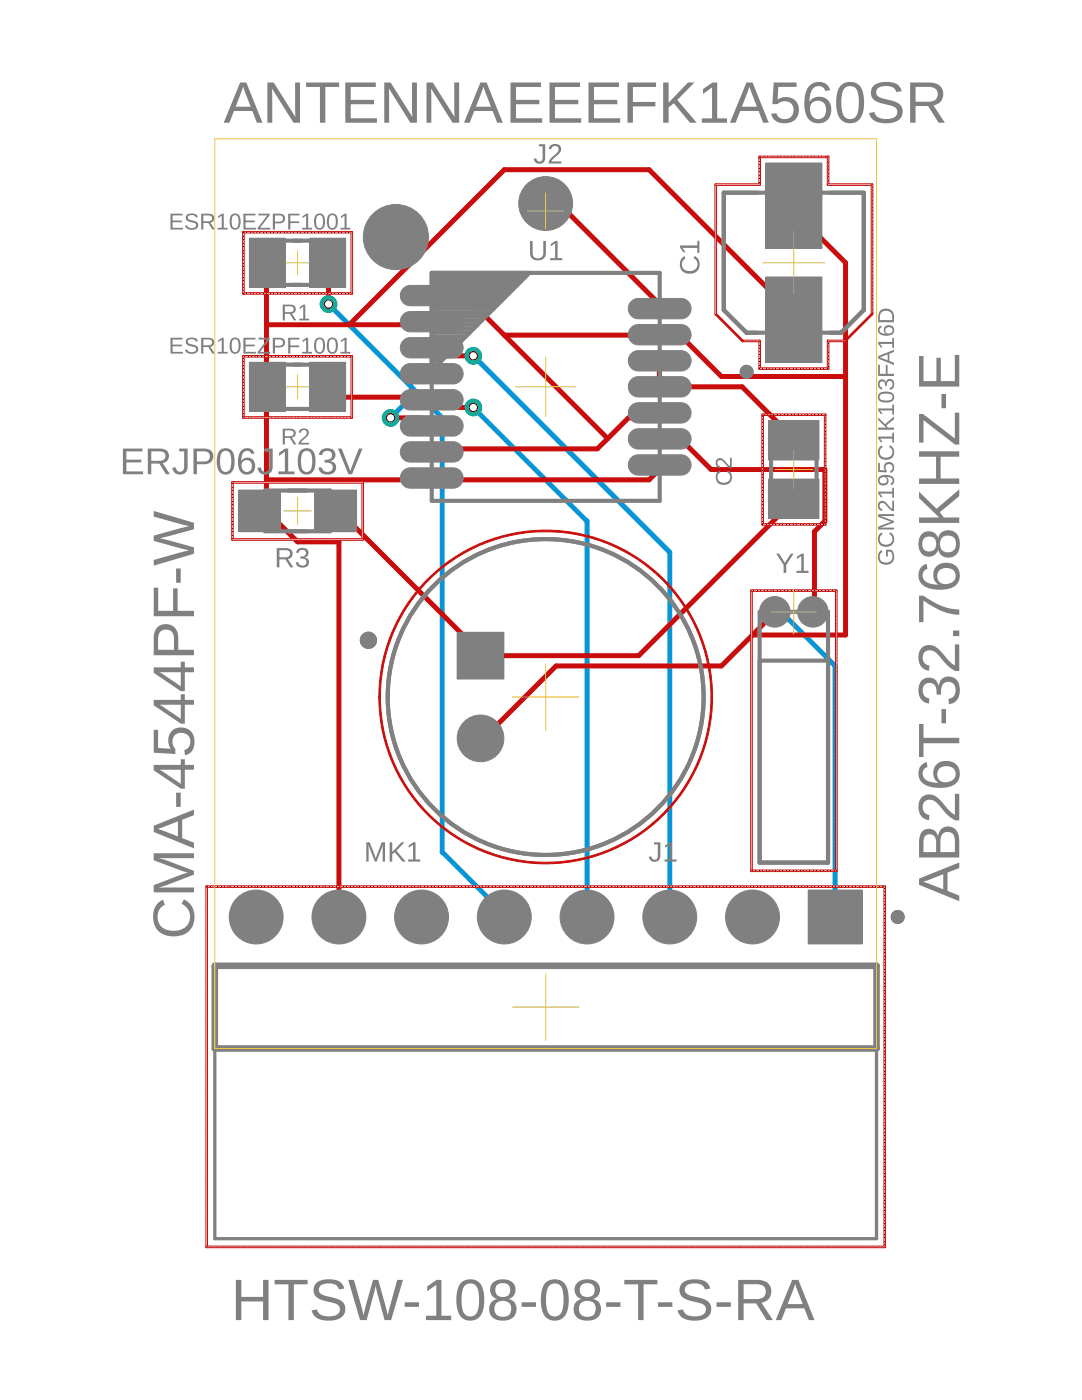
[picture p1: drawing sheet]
<svg xmlns="http://www.w3.org/2000/svg" width="216mm" height="279mm" viewBox="0 0 216 279" stroke-linecap="round" stroke-linejoin="round" font-family="sans-serif">
<path d="M65.6 60.7l16.5 16.5M82.1 77.2l6.1 6.2v86.7l12.4 12.3v.6M82.1 77.2v2.1l-4.2 4.1M94.4 71l39.2 39.2v72.8M94.4 81.3l22.7 22.7v79M154.6 122.1l1.7 .5 10.3 10.3v50.1" fill="none" stroke="#0696d7" stroke-width=".99"/>
<circle cx="154.6" cy="122.1" r="2.62" fill="#0dab76" stroke="#0dab76" stroke-width=".2"/>
<circle cx="154.6" cy="122.1" r="1.5" fill="#fff" stroke="#000" stroke-width=".2"/>
<circle cx="162.2" cy="122.1" r="2.62" fill="#0dab76" stroke="#0dab76" stroke-width=".2"/>
<circle cx="162.2" cy="122.1" r="1.5" fill="#fff" stroke="#000" stroke-width=".2"/>
<path d="M161.7 178h9.9v10h-9.9z" fill="#0dab76" stroke="#0dab76" stroke-width=".2"/>
<circle cx="166.6" cy="183" r="3.3" fill="#fff" stroke="#000" stroke-width=".2"/>
<circle cx="150.2" cy="183" r="5" fill="#0dab76" stroke="#0dab76" stroke-width=".2"/>
<circle cx="150.2" cy="183" r="3.3" fill="#fff" stroke="#000" stroke-width=".2"/>
<circle cx="133.6" cy="183" r="5" fill="#0dab76" stroke="#0dab76" stroke-width=".2"/>
<circle cx="133.6" cy="183" r="3.3" fill="#fff" stroke="#000" stroke-width=".2"/>
<circle cx="117.1" cy="183" r="5" fill="#0dab76" stroke="#0dab76" stroke-width=".2"/>
<circle cx="117.1" cy="183" r="3.3" fill="#fff" stroke="#000" stroke-width=".2"/>
<circle cx="100.6" cy="183" r="5" fill="#0dab76" stroke="#0dab76" stroke-width=".2"/>
<circle cx="100.6" cy="183" r="3.3" fill="#fff" stroke="#000" stroke-width=".2"/>
<circle cx="84.1" cy="183" r="5" fill="#0dab76" stroke="#0dab76" stroke-width=".2"/>
<circle cx="84.1" cy="183" r="3.3" fill="#fff" stroke="#000" stroke-width=".2"/>
<circle cx="67.6" cy="183" r="5" fill="#0dab76" stroke="#0dab76" stroke-width=".2"/>
<circle cx="67.6" cy="183" r="3.3" fill="#fff" stroke="#000" stroke-width=".2"/>
<circle cx="51.1" cy="183" r="5" fill="#0dab76" stroke="#0dab76" stroke-width=".2"/>
<circle cx="51.1" cy="183" r="3.3" fill="#fff" stroke="#000" stroke-width=".2"/>
<circle cx="108.9" cy="40.6" r="5" fill="#0dab76" stroke="#0dab76" stroke-width=".2"/>
<circle cx="108.9" cy="40.6" r="3.3" fill="#fff" stroke="#000" stroke-width=".2"/>
<circle cx="95.9" cy="147.4" r="4.2" fill="#0dab76" stroke="#0dab76" stroke-width=".2"/>
<circle cx="95.9" cy="147.4" r="2.84" fill="#fff" stroke="#000" stroke-width=".2"/>
<path d="M91.7 126.6h8.4v8.5h-8.4z" fill="#0dab76" stroke="#0dab76" stroke-width=".2"/>
<circle cx="95.9" cy="130.9" r="2.84" fill="#fff" stroke="#000" stroke-width=".2"/>
<circle cx="94.4" cy="71" r="1.65" fill="#0dab76" stroke="#0dab76" stroke-width=".2"/>
<circle cx="94.4" cy="71" r=".83" fill="#fff" stroke="#000" stroke-width=".2"/>
<circle cx="94.4" cy="81.3" r="1.65" fill="#0dab76" stroke="#0dab76" stroke-width=".2"/>
<circle cx="94.4" cy="81.3" r=".83" fill="#fff" stroke="#000" stroke-width=".2"/>
<circle cx="65.6" cy="60.7" r="1.65" fill="#0dab76" stroke="#0dab76" stroke-width=".2"/>
<circle cx="65.6" cy="60.7" r=".83" fill="#fff" stroke="#000" stroke-width=".2"/>
<circle cx="77.9" cy="83.4" r="1.65" fill="#0dab76" stroke="#0dab76" stroke-width=".2"/>
<circle cx="77.9" cy="83.4" r=".83" fill="#fff" stroke="#000" stroke-width=".2"/>
<g fill="#c90d0c" stroke="#c90d0c" stroke-width=".2">
<path d="M80.8 57.8l.7-.4h.4h8.5a1.63 1.63 0 0 1 1.6 1.6 1.63 1.63 0 0 1-1.6 1.6h-8.5a1.63 1.63 0 0 1-1.5-1 1.63 1.63 0 0 1 .4-1.8z" fill-rule="evenodd"/>
<path d="M80.8 63l.7-.4h.4h8.5a1.63 1.63 0 0 1 1.6 1.6 1.63 1.63 0 0 1-1.6 1.6h-8.5a1.63 1.63 0 0 1-1.5-1 1.63 1.63 0 0 1 .4-1.8z" fill-rule="evenodd"/>
<path d="M80.8 68.3l.7-.5h.4h8.5a1.63 1.63 0 0 1 1.6 1.6 1.63 1.63 0 0 1-1.6 1.6h-8.5a1.63 1.63 0 0 1-1.5-1 1.63 1.63 0 0 1 .4-1.7z" fill-rule="evenodd"/>
<path d="M80.8 73.4l.7-.4h.4h8.5a1.63 1.63 0 0 1 1.6 1.6 1.63 1.63 0 0 1-1.6 1.6h-8.5a1.63 1.63 0 0 1-1.5-1 1.63 1.63 0 0 1 .4-1.8z" fill-rule="evenodd"/>
<path d="M80.8 78.6l.7-.4h.4h8.5a1.63 1.63 0 0 1 1.6 1.6 1.63 1.63 0 0 1-1.6 1.6h-8.5a1.63 1.63 0 0 1-1.5-1 1.63 1.63 0 0 1 .4-1.8z" fill-rule="evenodd"/>
<path d="M80.8 83.9l.7-.5h.4h8.5a1.63 1.63 0 0 1 1.6 1.6 1.63 1.63 0 0 1-1.6 1.6h-8.5a1.63 1.63 0 0 1-1.5-1 1.63 1.63 0 0 1 .4-1.7z" fill-rule="evenodd"/>
<path d="M80.8 89l.7-.4h.4h8.5a1.63 1.63 0 0 1 1.6 1.6 1.63 1.63 0 0 1-1.6 1.6h-8.5a1.63 1.63 0 0 1-1.5-1 1.63 1.63 0 0 1 .4-1.8z" fill-rule="evenodd"/>
<path d="M80.8 94.2l.7-.4h.4h8.5a1.63 1.63 0 0 1 1.6 1.6 1.63 1.63 0 0 1-1.6 1.6h-8.5a1.63 1.63 0 0 1-1.5-1 1.63 1.63 0 0 1 .4-1.8z" fill-rule="evenodd"/>
<path d="M126.3 91.6l.7-.4h.4h8.5a1.63 1.63 0 0 1 1.6 1.6 1.63 1.63 0 0 1-1.6 1.6h-8.5a1.63 1.63 0 0 1-1.5-1 1.63 1.63 0 0 1 .4-1.8z" fill-rule="evenodd"/>
<path d="M126.3 86.4l.7-.4h.4h8.5a1.63 1.63 0 0 1 1.6 1.6 1.63 1.63 0 0 1-1.6 1.6h-8.5a1.63 1.63 0 0 1-1.5-1 1.63 1.63 0 0 1 .4-1.8z" fill-rule="evenodd"/>
<path d="M126.3 81.2l.7-.4h.4h8.5a1.63 1.63 0 0 1 1.6 1.6 1.63 1.63 0 0 1-1.6 1.6h-8.5a1.63 1.63 0 0 1-1.5-1 1.63 1.63 0 0 1 .4-1.8z" fill-rule="evenodd"/>
<path d="M126.3 76l.7-.4h.4h8.5a1.63 1.63 0 0 1 1.6 1.6 1.63 1.63 0 0 1-1.6 1.6h-8.5a1.63 1.63 0 0 1-1.5-1 1.63 1.63 0 0 1 .4-1.8z" fill-rule="evenodd"/>
<path d="M126.3 70.9l.7-.5h.4h8.5a1.63 1.63 0 0 1 1.6 1.6 1.63 1.63 0 0 1-1.6 1.6h-8.5a1.63 1.63 0 0 1-1.5-1 1.63 1.63 0 0 1 .4-1.7z" fill-rule="evenodd"/>
<path d="M126.3 65.6l.7-.4h.4h8.5a1.63 1.63 0 0 1 1.6 1.6 1.63 1.63 0 0 1-1.6 1.6h-8.5a1.63 1.63 0 0 1-1.5-1 1.63 1.63 0 0 1 .4-1.8z" fill-rule="evenodd"/>
<path d="M126.3 60.4l.7-.4h.4h8.5a1.63 1.63 0 0 1 1.6 1.6 1.63 1.63 0 0 1-1.6 1.6h-8.5a1.63 1.63 0 0 1-1.5-1 1.63 1.63 0 0 1 .4-1.8z" fill-rule="evenodd"/>
</g>
<g fill="#c90d0c" stroke="#c90d0c" stroke-width=".2">
<path d="M153.2 55.7h10.4v16.2h-10.4z"/>
<path d="M153.2 32.9h10.4v16.3h-10.4z"/>
<path d="M153.8 96h9.2v7h-9.2z"/>
<path d="M153.8 84.4h9.2v7h-9.2z"/>
<path d="M62.3 72.7h6.3v9h-6.3z"/>
<path d="M50.2 72.7h6.3v9h-6.3z"/>
<path d="M62.3 47.9h6.3v9h-6.3z"/>
<path d="M50.2 47.9h6.3v9h-6.3z"/>
<path d="M63.2 98.2h7.5v7.5h-7.5z"/>
<path d="M48 98.2h7.5v7.5h-7.5z"/>
</g>
<g fill="none" stroke="#c90d0c" stroke-width=".99">
<path d="M53.3 52.4h-.1v49.6M65.4 52.4h.2v8.3M86.1 59l.1-.4 2 2.1h6.2l6.2 6.2M108.9 40.6v1.5h4.1l18.6 18.6v.9M158.4 41.1v1l10.3 10.3v74.3h-18.5M53.2 77.2h.1M65.4 77.2h.2l2 2.1h16.5l2 .5 .1 1.5h8.2M86.1 64.2l-2 .6h-30.9M86.1 69.4l.1 1.6h8.2M100.6 66.9l20.7 20.6M100.6 66.9h35.1l8.3 8.2h24.7M131.6 72v5.2h16.5l10.3 10.3v.4"/>
<path d="M158.4 63.8v-1l-28.9-28.9h-28.9l-30.9 30.9M77.9 83.4h6.2l2 1.6M121.3 87.5l-2.1 2.1h-33l-.1 .6M131.6 82.4v1h-6.2l-4.1 4.1M131.6 92.8v.9l-2.1 2.1h-43.3l-.1-.4-2 .4h-30.9M131.6 87.6l4.1-.1 6.2 6.2h22.7v10.3l-2.1 2.1v14.4l-.3 1.6M158.4 99.5v.4l-31 31h-31.5M51.7 102h1.5M53.2 102l6.2 6.1h8.2v74.9M67 102h.6l28.9 28.9M150.2 126.7l-6.2 6.2h-33l-14.5 14.5h-.6M154.6 122.1l-4.4 4.6"/>
</g>
<circle cx="154.6" cy="122.1" r="2.62" fill="#0dab76" stroke="#0dab76" stroke-width=".2"/>
<circle cx="154.6" cy="122.1" r="1.5" fill="#fff" stroke="#000" stroke-width=".2"/>
<circle cx="162.2" cy="122.1" r="2.62" fill="#0dab76" stroke="#0dab76" stroke-width=".2"/>
<circle cx="162.2" cy="122.1" r="1.5" fill="#fff" stroke="#000" stroke-width=".2"/>
<path d="M161.7 178h9.9v10h-9.9z" fill="#0dab76" stroke="#0dab76" stroke-width=".2"/>
<circle cx="166.6" cy="183" r="3.3" fill="#fff" stroke="#000" stroke-width=".2"/>
<circle cx="150.2" cy="183" r="5" fill="#0dab76" stroke="#0dab76" stroke-width=".2"/>
<circle cx="150.2" cy="183" r="3.3" fill="#fff" stroke="#000" stroke-width=".2"/>
<circle cx="133.6" cy="183" r="5" fill="#0dab76" stroke="#0dab76" stroke-width=".2"/>
<circle cx="133.6" cy="183" r="3.3" fill="#fff" stroke="#000" stroke-width=".2"/>
<circle cx="117.1" cy="183" r="5" fill="#0dab76" stroke="#0dab76" stroke-width=".2"/>
<circle cx="117.1" cy="183" r="3.3" fill="#fff" stroke="#000" stroke-width=".2"/>
<circle cx="100.6" cy="183" r="5" fill="#0dab76" stroke="#0dab76" stroke-width=".2"/>
<circle cx="100.6" cy="183" r="3.3" fill="#fff" stroke="#000" stroke-width=".2"/>
<circle cx="84.1" cy="183" r="5" fill="#0dab76" stroke="#0dab76" stroke-width=".2"/>
<circle cx="84.1" cy="183" r="3.3" fill="#fff" stroke="#000" stroke-width=".2"/>
<circle cx="67.6" cy="183" r="5" fill="#0dab76" stroke="#0dab76" stroke-width=".2"/>
<circle cx="67.6" cy="183" r="3.3" fill="#fff" stroke="#000" stroke-width=".2"/>
<circle cx="51.1" cy="183" r="5" fill="#0dab76" stroke="#0dab76" stroke-width=".2"/>
<circle cx="51.1" cy="183" r="3.3" fill="#fff" stroke="#000" stroke-width=".2"/>
<circle cx="108.9" cy="40.6" r="5" fill="#0dab76" stroke="#0dab76" stroke-width=".2"/>
<circle cx="108.9" cy="40.6" r="3.3" fill="#fff" stroke="#000" stroke-width=".2"/>
<circle cx="95.9" cy="147.4" r="4.2" fill="#0dab76" stroke="#0dab76" stroke-width=".2"/>
<circle cx="95.9" cy="147.4" r="2.84" fill="#fff" stroke="#000" stroke-width=".2"/>
<path d="M91.7 126.6h8.4v8.5h-8.4z" fill="#0dab76" stroke="#0dab76" stroke-width=".2"/>
<circle cx="95.9" cy="130.9" r="2.84" fill="#fff" stroke="#000" stroke-width=".2"/>
<circle cx="94.4" cy="71" r="1.65" fill="#0dab76" stroke="#0dab76" stroke-width=".2"/>
<circle cx="94.4" cy="71" r=".83" fill="#fff" stroke="#000" stroke-width=".2"/>
<circle cx="94.4" cy="81.3" r="1.65" fill="#0dab76" stroke="#0dab76" stroke-width=".2"/>
<circle cx="94.4" cy="81.3" r=".83" fill="#fff" stroke="#000" stroke-width=".2"/>
<circle cx="65.6" cy="60.7" r="1.65" fill="#0dab76" stroke="#0dab76" stroke-width=".2"/>
<circle cx="65.6" cy="60.7" r=".83" fill="#fff" stroke="#000" stroke-width=".2"/>
<circle cx="77.9" cy="83.4" r="1.65" fill="#0dab76" stroke="#0dab76" stroke-width=".2"/>
<circle cx="77.9" cy="83.4" r=".83" fill="#fff" stroke="#000" stroke-width=".2"/>
<g fill="#c90d0c" stroke="#c90d0c" stroke-width=".2">
<path d="M149.8 117.8h.3v56l-.1 .1-.2-.1z"/>
<path d="M149.8 117.8l17.1-.1 .1 .2-.1 .1h-17z"/>
<path d="M166.7 117.8h.3v56l-.1 .1-.2-.1z"/>
<path d="M149.8 173.7l17.1-.1 .1 .2-.1 .1h-17z"/>
<path d="M151.4 67.9l.3 .1v5.6l-.1 .1-.2-.1z"/>
<path d="M151.5 31.2l.2 .1v5.6l-.1 .1-.2-.1z"/>
<path d="M151.5 31.2h13.8l.1 .1-.1 .2h-13.7z"/>
<path d="M165.1 31.2l.3 .1v5.6l-.1 .1-.2-.1z"/>
<path d="M165.1 67.9l.3 .1v5.6l-.1 .1-.2-.1z"/>
<path d="M151.4 73.5l13.9-.1 .1 .2-.1 .1h-13.7z"/>
<path d="M148 67.9h3.6l.1 .2-.1 .1h-3.5z"/>
<path d="M142.7 62.6l.2-.1 5.4 5.4v.2l-.2 .1-5.4-5.4z"/>
<path d="M142.7 36.7l.3 .1v25.9l-.1 .1-.2-.1z"/>
<path d="M142.7 36.7h8.9l.1 .2-.1 .1h-8.8z"/>
<path d="M165.1 36.7h8.9l.2 .2-.2 .1h-8.8z"/>
<path d="M173.9 36.7l.3 .1v25.9l-.2 .1-.2-.1z"/>
<path d="M168.5 67.9l5.4-5.4 .2 .1v.2l-5.4 5.4h-.1z"/>
<path d="M165.1 67.9h3.6l.1 .2-.1 .1h-3.5z"/>
<path d="M41.1 176.8l.3 .1v72l-.1 .1-.2-.1z"/>
<path d="M41.1 176.8h135.5l.1 .2-.1 .1h-135.4z"/>
<path d="M176.4 176.8l.3 .1v72l-.1 .1-.2-.1z"/>
<path d="M41.1 248.8l135.5-.1 .1 .2-.1 .1h-135.4z"/>
<path d="M164.5 82.7h.3v22l-.1 .1-.2-.1z"/>
<path d="M152 82.7h.3v22l-.1 .1-.2-.1z"/>
<path d="M152 104.6l12.7-.1 .1 .2-.1 .1h-12.6z"/>
<path d="M152 82.7l12.7-.1 .1 .2-.1 .1h-12.6z"/>
<path d="M48.4 71h21.8l.2 .1-.2 .2h-21.7z"/>
<path d="M48.4 83.2h21.8l.2 .2-.2 .1h-21.7z"/>
<path d="M70.1 71l.3 .1v12.3l-.2 .1-.2-.1z"/>
<path d="M48.4 71l.3 .1v12.3l-.1 .1-.2-.1z"/>
<path d="M48.4 46.2h21.8l.2 .2-.2 .1h-21.7z"/>
<path d="M48.4 58.5l21.8-.1 .2 .2-.2 .1h-21.7z"/>
<path d="M70.1 46.2l.3 .1v12.3l-.2 .1-.2-.1z"/>
<path d="M48.4 46.2l.3 .1v12.3l-.1 .1-.2-.1z"/>
<path d="M72.2 96.2h.3v11.5l-.1 .1-.2-.1z"/>
<path d="M46.2 96.2l26.2-.1 .1 .2-.1 .1h-26z"/>
<path d="M46.2 96.2h.3v11.5l-.1 .1-.2-.1z"/>
<path d="M46.3 107.5h26.1l.1 .2-.1 .1h-26z"/>
</g>
<path d="M84.6 116.3a33.3 33.3 0 0 1 52.8 5.5 33.3 33.3 0 0 1-19.5 49.4 33.3 33.3 0 0 1-42.3-32.1h.3a33 33 0 0 1 49-28.9 33 33 0 0 1 1.4 56.9 33 33 0 0 1-50.4-26.3v-1.7h-.3a33.3 33.3 0 0 1 9-22.8z" fill-rule="evenodd" fill="#c90d0c" stroke="#c90d0c" stroke-width=".2"/>
<g fill="#808080" stroke="#808080" stroke-width=".2">
<path d="M80.5 57.6l.9-.6h.5h8.5a2.03 2.03 0 0 1 2 2 2.03 2.03 0 0 1-2 2h-8.5a2.03 2.03 0 0 1-1.9-1.2 2.03 2.03 0 0 1 .5-2.2z" fill-rule="evenodd"/>
<path d="M80.5 62.8l.9-.6h.5h8.5a2.03 2.03 0 0 1 2 2 2.03 2.03 0 0 1-2 2h-8.5a2.03 2.03 0 0 1-1.9-1.2 2.03 2.03 0 0 1 .5-2.2z" fill-rule="evenodd"/>
<path d="M80.5 68l.9-.6h.5h8.5a2.03 2.03 0 0 1 2 2 2.03 2.03 0 0 1-2 2h-8.5a2.03 2.03 0 0 1-1.9-1.2 2.03 2.03 0 0 1 .5-2.2z" fill-rule="evenodd"/>
<path d="M80.5 73.2l.9-.6h.5h8.5a2.03 2.03 0 0 1 2 2 2.03 2.03 0 0 1-2 2h-8.5a2.03 2.03 0 0 1-1.9-1.2 2.03 2.03 0 0 1 .5-2.2z" fill-rule="evenodd"/>
<path d="M80.5 78.4l.9-.6h.5h8.5a2.03 2.03 0 0 1 2 2 2.03 2.03 0 0 1-2 2h-8.5a2.03 2.03 0 0 1-1.9-1.2 2.03 2.03 0 0 1 .5-2.2z" fill-rule="evenodd"/>
<path d="M80.5 83.6l.9-.6h.5h8.5a2.03 2.03 0 0 1 2 2 2.03 2.03 0 0 1-2 2h-8.5a2.03 2.03 0 0 1-1.9-1.2 2.03 2.03 0 0 1 .5-2.2z" fill-rule="evenodd"/>
<path d="M80.5 88.8l.9-.6h.5h8.5a2.03 2.03 0 0 1 2 2 2.03 2.03 0 0 1-2 2h-8.5a2.03 2.03 0 0 1-1.9-1.2 2.03 2.03 0 0 1 .5-2.2z" fill-rule="evenodd"/>
<path d="M80.5 94l.9-.6h.5h8.5a2.03 2.03 0 0 1 2 2 2.03 2.03 0 0 1-2 2h-8.5a2.03 2.03 0 0 1-1.9-1.2 2.03 2.03 0 0 1 .5-2.2z" fill-rule="evenodd"/>
<path d="M126 91.4l.8-.6h.6h8.5a2.03 2.03 0 0 1 2 2 2.03 2.03 0 0 1-2 2h-8.5a2.03 2.03 0 0 1-1.9-1.2 2.03 2.03 0 0 1 .5-2.2z" fill-rule="evenodd"/>
<path d="M126 86.2l.8-.6h.6h8.5a2.03 2.03 0 0 1 2 2 2.03 2.03 0 0 1-2 2h-8.5a2.03 2.03 0 0 1-1.9-1.2 2.03 2.03 0 0 1 .5-2.2z" fill-rule="evenodd"/>
<path d="M126 81l.8-.6h.6h8.5a2.03 2.03 0 0 1 2 2 2.03 2.03 0 0 1-2 2h-8.5a2.03 2.03 0 0 1-1.9-1.2 2.03 2.03 0 0 1 .5-2.2z" fill-rule="evenodd"/>
<path d="M126 75.8l.8-.6h.6h8.5a2.03 2.03 0 0 1 2 2 2.03 2.03 0 0 1-2 2h-8.5a2.03 2.03 0 0 1-1.9-1.2 2.03 2.03 0 0 1 .5-2.2z" fill-rule="evenodd"/>
<path d="M126 70.6l.8-.6h.6h8.5a2.03 2.03 0 0 1 2 2 2.03 2.03 0 0 1-2 2h-8.5a2.03 2.03 0 0 1-1.9-1.2 2.03 2.03 0 0 1 .5-2.2z" fill-rule="evenodd"/>
<path d="M126 65.4l.8-.6h.6h8.5a2.03 2.03 0 0 1 2 2 2.03 2.03 0 0 1-2 2h-8.5a2.03 2.03 0 0 1-1.9-1.2 2.03 2.03 0 0 1 .5-2.2z" fill-rule="evenodd"/>
<path d="M126 60.2l.8-.6h.6h8.5a2.03 2.03 0 0 1 2 2 2.03 2.03 0 0 1-2 2h-8.5a2.03 2.03 0 0 1-1.9-1.2 2.03 2.03 0 0 1 .5-2.2z" fill-rule="evenodd"/>
<circle cx="154.6" cy="122.1" r="3"/>
<circle cx="162.2" cy="122.1" r="3"/>
<circle cx="150.2" cy="183" r="5.4"/>
<circle cx="133.6" cy="183" r="5.4"/>
<circle cx="117.1" cy="183" r="5.4"/>
<circle cx="100.6" cy="183" r="5.4"/>
<circle cx="84.1" cy="183" r="5.4"/>
<circle cx="67.6" cy="183" r="5.4"/>
<circle cx="51.1" cy="183" r="5.4"/>
<circle cx="108.9" cy="40.6" r="5.4"/>
<circle cx="95.9" cy="147.4" r="4.7"/>
<circle cx="79" cy="47.3" r="6.5"/>
<circle cx="149" cy="74.2" r="1.3"/>
<circle cx="179.1" cy="183" r="1.3"/>
<circle cx="73.5" cy="127.8" r="1.62"/>
</g>
<g fill="#808080" stroke="#808080" stroke-width=".2">
<path d="M152.8 55.3h11.2v17h-11.2z"/>
<path d="M152.8 32.5h11.2v17.1h-11.2z"/>
<path d="M161.3 177.6h10.7v10.8h-10.7z"/>
<path d="M153.4 95.6h10v7.8h-10z"/>
<path d="M153.4 84h10v7.8h-10z"/>
<path d="M91.2 126.2h9.3v9.3h-9.3z"/>
<path d="M61.8 72.3h7.2v9.8h-7.2z"/>
<path d="M49.8 72.3h7.1v9.8h-7.1z"/>
<path d="M61.8 47.5h7.2v9.8h-7.2z"/>
<path d="M49.8 47.5h7.1v9.8h-7.1z"/>
<path d="M62.8 97.8h8.3v8.3h-8.3z"/>
<path d="M47.6 97.8h8.3v8.3h-8.3z"/>
</g>
<g fill="none" stroke="#808080" stroke-width=".83">
<path d="M144.4 38.5h28v23.4l-4.6 4.5h-18.8l-4.6-4.5zM52.5 48h13.7v8.9h-13.7zM86.1 54.5h45.5v45.4h-45.5zM86.1 59.3h14.7M86.1 58.5h15.5M86.1 57.7h16.3M86.1 56.9h17.1M86.1 56.1h17.9M86.1 55.3h18.7M86.1 54.5h19.5M105.6 54.5l-19.5 19.5M52.5 72.8h13.7v8.8h-13.7z"/>
<path d="M86.1 73.6h.5M86.1 72.7h1.2M86.1 72h2M86.1 71.2h2.8M86.1 70.4h3.6M86.1 69.6h4.4M86.1 68.8h5.2M86.1 68h6M86.1 67.2h6.8M86.1 66.4h7.6M86.1 65.6h8.4M86.1 64.8h9.2"/>
<path d="M86.1 64h10M86.1 63.2h10.8M86.1 62.4h11.5M86.1 61.6h12.3M86.1 60.9h13.1M86.1 60h13.9M52.9 97.9h13v8.1h-13zM153.9 86.7h9v14h-9zM151.6 122.1h13.6v50h-13.6zM151.6 131.8h13.6"/>
<circle cx="108.9" cy="139.1" r="31.5"/>
</g>
<path d="M42.9 192.7h132v16.6h-132z" fill="none" stroke="#808080" stroke-width="1.3"/>
<path d="M42.9 192.7h132v54.5h-132zM42.9 209.3h132" fill="none" stroke="#808080" stroke-width=".66"/>
<g fill="#808080">
<path d="M105.8 48.1h.5v2.4a1.07 1.07 0 0 0 1.1 1.1 1.07 1.07 0 0 0 1-1.1v-2.4h.5v2.4a1.59 1.59 0 0 1-1.5 1.5 1.59 1.59 0 0 1-1.6-1.5zM109.9 48.7l.9-.6h.5v3.4h.9v.4h-2.4v-.4h1v-2.9l-.9 .6z"/>
<path d="M154.9 110.5h.6l1.1 1.8 1.2-1.8h.6l-1.5 2.2v1.6h-.5v-1.6zM159 111.1l.9-.6h.5v3.4h.9v.4h-2.4v-.4h1v-2.9l-.9 .6z"/>
<path d="M136.1 51.5l.5-.4 .2 .5a1.37 1.37 0 0 0-.6 1.8 1.37 1.37 0 0 0 1.8 .7 1.34 1.34 0 0 0 1.2-1.1 1.34 1.34 0 0 0-.8-1.5l.2-.4a1.93 1.93 0 0 1 .8 2.6 1.93 1.93 0 0 1-2.6 .8 1.95 1.95 0 0 1-.7-3zM135.7 49h3.4v-1h.5v2.5h-.5v-1h-2.9l.6 .8h-.5l-.6-.9z"/>
<path d="M130.5 168.1h1.3v2.7a1.15 1.15 0 0 1-1.1 1.2 1.15 1.15 0 0 1-1.2-1l.5-.1a.64 .64 0 0 0 .7 .7 .64 .64 0 0 0 .5-.8v-2.3h-.7zM132.7 168.7l.9-.6h.5v3.4h.9v.4h-2.4v-.4h1v-2.9l-.9 .6z"/>
<path d="M107.5 28.8h1.3v2.7a1.15 1.15 0 0 1-1.1 1.2 1.15 1.15 0 0 1-1.2-1l.5-.1a.64 .64 0 0 0 .7 .7 .64 .64 0 0 0 .6-.8v-2.3h-.8zM109.9 29a1.2 1.2 0 0 1 1.4-.2 1.2 1.2 0 0 1 .6 1.3l-.3 .6-1.6 1.5h2v.4h-2.5a2.74 2.74 0 0 1 1.3-1.8 .9 .9 0 0 0 .6-.8 .9 .9 0 0 0-.4-.8l-.8 .1-.2 .5-.5-.1z"/>
<path d="M143.2 94.2l.4-.3 .1 .4a1.12 1.12 0 0 0-.4 1.5 1.12 1.12 0 0 0 1.4 .5 1.1 1.1 0 0 0 1-.9 1.1 1.1 0 0 0-.6-1.2l.1-.3a1.59 1.59 0 0 1 .7 2.1 1.59 1.59 0 0 1-2.1 .7 1.6 1.6 0 0 1-.6-2.5zM143 91.7a1.13 1.13 0 0 1 1.7 .4l1 .9v-1.6h.3v2.1a3.2 3.2 0 0 1-1.8-1.5 .61 .61 0 0 0-1 .1 .61 .61 0 0 0 .5 .9l-.1 .4a1.08 1.08 0 0 1-.6-1.7z"/>
<path d="M73.1 168.1h.7l1.2 3.3 1.2-3.3h.6v3.8h-.4v-3.3l-1.2 3.3h-.4l-1.3-3.3 .1 3.3h-.5zM77.7 168.1h.6v1.9l1.8-1.9h.6l-1.6 1.7 1.9 2.1h-.7l-1.5-1.8-.5 .4v1.4h-.6zM81.6 168.7l.9-.6h.4v3.4h.9v.4h-2.4v-.4h1v-2.9l-.8 .6z"/>
<path d="M56.4 85.6h1.5a.92 .92 0 0 1 1.1 .7 .92 .92 0 0 1-.8 1l.9 1.4h-.5l-.8-1.3h-1v1.3h-.4zM56.8 85.9v1.2h1.1a.6 .6 0 0 0 .7-.6 .6 .6 0 0 0-.7-.6zM59.9 85.7a.98 .98 0 0 1 1.2-.1 .98 .98 0 0 1 .4 1.1l-1.5 1.7h1.7v.3h-2.1a3.2 3.2 0 0 1 1.4-1.8 .61 .61 0 0 0-.1-1 .61 .61 0 0 0-.9 .5l-.4-.1z"/>
<path d="M56.4 60.8h1.5a.92 .92 0 0 1 1.1 .7 .92 .92 0 0 1-.8 1.1l.9 1.4h-.5l-.8-1.4h-1v1.4h-.4zM56.8 61.1v1.2h1.1a.6 .6 0 0 0 .7-.6 .6 .6 0 0 0-.7-.6zM59.8 61.3l.7-.5h.4v2.8h.8v.4h-2v-.4h.8v-2.4l-.7 .5z"/>
<path d="M55.2 109.4h1.8a1.11 1.11 0 0 1 1.4 .9 1.11 1.11 0 0 1-.9 1.3l1 1.6h-.6l-1-1.6h-1.2v1.6h-.5zM55.7 109.8v1.4h1.3a.72 .72 0 0 0 .9-.7 .72 .72 0 0 0-.9-.7zM59.5 109.6a1.2 1.2 0 0 1 1.4-.2 1.2 1.2 0 0 1 .6 1.4l-.3 .3-.4 .2a1.04 1.04 0 0 1 .9 1.2 1.04 1.04 0 0 1-1.3 .8l-.8-.2-.4-.3-.2-.6h.5a.79 .79 0 0 0 1.1 .7 .79 .79 0 0 0 .3-1.2l-1-.2v-.4a.74 .74 0 0 0 1-.3 .74 .74 0 0 0-.2-1 .77 .77 0 0 0-1.1 .6l-.5-.1z"/>
<path d="M183.4 175.3l8-3.2v1.1l-2.3 1v3.6l2.3 .9v1.2l-8-3.3zM184.2 176l4 1.5v-3zM184 165.9a1.87 1.87 0 0 1 3.2 1 2.07 2.07 0 0 1 2-2 2.07 2.07 0 0 1 2.1 2l.1 4.2h-8a9.5 9.5 0 0 1 .3-4.8zM184.7 166.7l-.3 .5-.1 .6v2.3h2.5v-1.9a1.36 1.36 0 0 0-.5-1.5 1.36 1.36 0 0 0-1.6 0zM188.3 166.3a2.05 2.05 0 0 0-.7 1.7v2.1h2.9v-2.2a1.51 1.51 0 0 0-.5-1.6 1.51 1.51 0 0 0-1.7 0zM183.8 159.2a2.61 2.61 0 0 1 4 .7l1.7 1.9 1 .8v-4.2h.9v5.3a3.1 3.1 0 0 1-2.4-1.1l-1.4-1.6a2.25 2.25 0 0 0-3.1-1 1.61 1.61 0 0 0 1 2.6l-.1 1.1a2.61 2.61 0 0 1-2-3.5zM184 152.5l.9-.4 .2 1a1.49 1.49 0 0 0-1 1.5 1.49 1.49 0 0 0 1.2 1.3l2 .3a2.42 2.42 0 0 1-.9-3 2.42 2.42 0 0 1 2.9-1.3 2.65 2.65 0 0 1 2.2 2.9 2.65 2.65 0 0 1-2.7 2.4 5.4 5.4 0 0 1-5.1-1.4 2.69 2.69 0 0 1 .3-3.3zM187.5 153.3a1.67 1.67 0 0 0-.2 2.2 1.67 1.67 0 0 0 2.1 .5 1.58 1.58 0 0 0 1.3-1.8 1.58 1.58 0 0 0-1.9-1.3l-.7 .1zM183.4 144.5h.9v2.7h7.1v1.1h-7.1v2.8h-.9zM187.9 141.5h.9v2.9h-.9zM183.8 135.9a1.99 1.99 0 0 1 2.1-.6 1.99 1.99 0 0 1 1.4 1.6 2.1 2.1 0 0 1 2.3-1.9 2.1 2.1 0 0 1 1.9 2.2 2.63 2.63 0 0 1-2.2 3.3v-1a1.82 1.82 0 0 0 1-3 1.44 1.44 0 0 0-1.6-.3 1.44 1.44 0 0 0-.9 1.4v1h-.9v-.5a1.45 1.45 0 0 0-1.6-1.8 1.45 1.45 0 0 0-1.1 2.1l.4 .7 .8 .3v1a2.6 2.6 0 0 1-2-3.5zM183.8 129.4a2.61 2.61 0 0 1 4 .6l1.7 2 1 .8v-4.2h.9v5.3a3.1 3.1 0 0 1-2.4-1.1l-1.4-1.6a2.25 2.25 0 0 0-3.1-1 1.61 1.61 0 0 0 1 2.6l-.1 1.1a2.61 2.61 0 0 1-2-3.5zM190.2 125.8h1.2v1.1h-1.2zM183.4 118.9h.8a12.3 12.3 0 0 0 7.2 2.7v1.1a12.6 12.6 0 0 1-7.1-2.8v4.3h-.9zM184 113l.9-.5 .2 1a1.49 1.49 0 0 0-1 1.5 1.49 1.49 0 0 0 1.2 1.4l2 .3a2.42 2.42 0 0 1-.9-3 2.42 2.42 0 0 1 2.9-1.4 2.65 2.65 0 0 1 2.2 2.9 2.65 2.65 0 0 1-2.7 2.4 5.4 5.4 0 0 1-5.1-1.4 2.69 2.69 0 0 1 .3-3.2zM187.5 113.8a1.67 1.67 0 0 0-.2 2.2 1.67 1.67 0 0 0 2.1 .5 1.58 1.58 0 0 0 1.3-1.9 1.58 1.58 0 0 0-1.9-1.2l-.7 .1zM183.8 106.7a1.94 1.94 0 0 1 3.4 .7 2.19 2.19 0 0 1 2.4-1.6 2.19 2.19 0 0 1 1.9 2.2 2.51 2.51 0 0 1-2.3 3.3 1.95 1.95 0 0 1-2-1.6 1.99 1.99 0 0 1-2.3 1.4 1.99 1.99 0 0 1-1.6-2.1l.1-1.3zM184.5 107.3a1.54 1.54 0 0 0-.5 1.7 1.54 1.54 0 0 0 1.4 1.1 1.51 1.51 0 0 0 1.4-1.4 1.51 1.51 0 0 0-1.1-1.6h-.8zM187.5 108.6a1.7 1.7 0 0 0 3.4 0 1.7 1.7 0 0 0-3.4 0zM183.4 98.1l3.5 3.4 4.5-3.8v1.3l-3.9 3.2 .8 1.1h3.1v1.1h-8v-1.1h4l-4-3.9zM183.4 90.1h8v1.1h-3.7v4.3h3.7v1.1h-8v-1.1h3.4v-4.3h-3.4zM183.4 82.6h.8l6.3 4.9v-5.1h.9v6.3h-.8l-6.3-4.8v4.4h-.9zM187.9 78.6h.9v2.9h-.9zM183.4 71.1h.9v5h2.5v-4.7h.9v4.7h2.8v-5.3h.9v6.3h-8z"/>
<path d="M101.9 16.5h6.1v.9h-5v2.5h4.6v.9h-4.6v2.8h5.2v.9h-6.3zM109.6 16.5h6.1v.9h-5v2.5h4.7v.9h-4.7v2.8h5.3v.9h-6.4zM117.4 16.5h6.1v.9h-5v2.5h4.7v.9h-4.7v2.8h5.2v.9h-6.3zM125.2 16.5h5.7v.9h-4.6v2.9h4.5v.9h-4.5v3.3h-1.1zM132.3 16.5h1.1v4l3.9-4h1.3l-3.5 3.5 3.9 4.5h-1.3l-3.2-3.9-1.1 .8v3.1h-1.1zM140.3 17.8l1.9-1.3h.9v7.1h2v.9h-5.1v-.9h2.1v-6.2l-1.8 1.3zM148.9 16.5h1.3l3.2 8h-1.1l-.9-2.4h-3.7l-.9 2.4h-1.1zM149.5 17.3l-1.5 4h3zM154.4 16.5h4.5v.8h-3.6l-.1 2.6a2.67 2.67 0 0 1 4.2 1.6 2.67 2.67 0 0 1-3.3 3.1 2.3 2.3 0 0 1-2.2-1.9l1-.1a1.78 1.78 0 0 0 2.4 .9 1.78 1.78 0 0 0 .8-2.4 1.78 1.78 0 0 0-2.5-.7l-.5 .4h-1zM161.6 17.1a2.46 2.46 0 0 1 4.1 .9l-1 .2a1.49 1.49 0 0 0-1.5-1 1.49 1.49 0 0 0-1.4 1.2l-.3 2a2.42 2.42 0 0 1 3-.9 2.42 2.42 0 0 1 1.3 2.9 2.65 2.65 0 0 1-2.8 2.2 2.65 2.65 0 0 1-2.4-2.8 6.3 6.3 0 0 1 1-4.7zM162.1 20.5a2.02 2.02 0 0 0 1.1 3.3 1.92 1.92 0 0 0 1.6-1.4 1.92 1.92 0 0 0-.6-2l-1-.3-.6 .1zM167.8 17a2.72 2.72 0 0 1 3-.4 2.72 2.72 0 0 1 1.5 2.6 5.2 5.2 0 0 1-1.3 5 2.62 2.62 0 0 1-4-1.9 6.5 6.5 0 0 1 .8-5.3zM168.5 17.6a6.5 6.5 0 0 0 0 5.7 1.58 1.58 0 0 0 1.8 .3 1.58 1.58 0 0 0 .9-1.4 7 7 0 0 0-.5-4.6 1.62 1.62 0 0 0-2.2 0zM174.3 17.1a4.4 4.4 0 0 1 5.1 .1l.5 1-1 .2a1.77 1.77 0 0 0-2.1-1.2 1.5 1.5 0 0 0-1.9 1.5 1.84 1.84 0 0 0 1.7 1.1l.5 .1a3.3 3.3 0 0 1 3 1.8 2.24 2.24 0 0 1-2.1 2.8 3.9 3.9 0 0 1-4.4-1.4l-.2-.5 1.1-.2a2.07 2.07 0 0 0 2.3 1.4 1.73 1.73 0 0 0 2.2-1.5 1.61 1.61 0 0 0-1.6-1.3l-.5-.1a3.8 3.8 0 0 1-3-1.6l-.1-1.2zM181.6 16.5h3.8a2.35 2.35 0 0 1 2.5 1 2.35 2.35 0 0 1-.2 2.8l-.6 .5-.8 .2 2.2 3.5h-1.2l-2.1-3.3h-2.5v3.3h-1.1zM182.7 17.3v3h2.6a1.51 1.51 0 0 0 1.8-1.5 1.51 1.51 0 0 0-1.8-1.5z"/>
<path d="M47.1 255.4h1.1v3.4h4.3v-3.4h1.1v8.1h-1.1v-3.8h-4.3v3.8h-1.1zM54.8 255.4h6.6v.9h-2.8v7.2h-1v-7.2h-2.8zM63.1 256.1a4.4 4.4 0 0 1 5.1 .1l.5 1-1.1 .1a1.77 1.77 0 0 0-2-1.2 1.5 1.5 0 0 0-2 1.5 1.84 1.84 0 0 0 1.8 1.1l.5 .1a3.3 3.3 0 0 1 2.9 1.9 2.24 2.24 0 0 1-2.1 2.8 3.9 3.9 0 0 1-4.3-1.4l-.2-.6 1-.2a2.07 2.07 0 0 0 2.4 1.4 1.73 1.73 0 0 0 2.2-1.4 1.61 1.61 0 0 0-1.7-1.4l-.5-.1a3.8 3.8 0 0 1-2.9-1.5l-.1-1.2zM69.5 255.4h1.1l1.9 7.1 1.9-7.1h1.1l1.9 7.1 1.9-7.1h1.1l-2.4 8.1h-1.3l-1.7-6.9-1.9 6.9h-1.2zM80.8 259.9h2.8v.9h-2.8zM85.2 256.7l1.9-1.3h1v7.2h1.9v.9h-5v-.9h2.1v-6.2l-1.9 1.3zM92 256a2.72 2.72 0 0 1 3-.4 2.72 2.72 0 0 1 1.6 2.6 5.2 5.2 0 0 1-1.3 5 2.62 2.62 0 0 1-4.1-2 6.5 6.5 0 0 1 .8-5.2zM92.7 256.6a6.5 6.5 0 0 0 .1 5.7 1.58 1.58 0 0 0 1.7 .3 1.58 1.58 0 0 0 .9-1.5 7 7 0 0 0-.4-4.5 1.62 1.62 0 0 0-2.3 0zM98.5 255.9a3 3 0 0 1 4.2 .6 1.93 1.93 0 0 1-1.3 2.7 2.19 2.19 0 0 1 1.7 2.5 2.19 2.19 0 0 1-2.3 1.8 2.51 2.51 0 0 1-3.2-2.3 1.95 1.95 0 0 1 1.6-2 1.93 1.93 0 0 1-.7-3.3zM99.2 256.4a1.48 1.48 0 0 0 .1 2 1.48 1.48 0 0 0 2 .1 1.48 1.48 0 0 0 .3-1.9 1.89 1.89 0 0 0-2.4-.2zM98.7 261.2a1.67 1.67 0 0 0 3.3 0 1.67 1.67 0 0 0-3.3 0zM104.1 259.9h2.8v.9h-2.8zM108.9 256a2.72 2.72 0 0 1 3-.4 2.72 2.72 0 0 1 1.5 2.6 5.2 5.2 0 0 1-1.3 5 2.62 2.62 0 0 1-4-2 6.5 6.5 0 0 1 .8-5.2zM109.6 256.6a6.5 6.5 0 0 0 0 5.7 1.58 1.58 0 0 0 1.7 .3 1.58 1.58 0 0 0 1-1.5 7 7 0 0 0-.5-4.5 1.62 1.62 0 0 0-2.2 0zM115.3 255.9a3 3 0 0 1 4.3 .6 1.93 1.93 0 0 1-1.3 2.7 2.19 2.19 0 0 1 1.6 2.5 2.19 2.19 0 0 1-2.2 1.8 2.51 2.51 0 0 1-3.2-2.3 1.95 1.95 0 0 1 1.6-2 1.93 1.93 0 0 1-.8-3.3zM116.1 256.4a1.48 1.48 0 0 0 0 2 1.48 1.48 0 0 0 2 .1 1.48 1.48 0 0 0 .3-1.9 1.89 1.89 0 0 0-2.3-.2zM115.5 261.2a1.7 1.7 0 0 0 3.4 0 1.7 1.7 0 0 0-3.4 0zM121 259.9h2.8v.9h-2.8zM124.6 255.4h6.6v.9h-2.8v7.2h-1.1v-7.2h-2.7zM131.3 259.9h2.9v.9h-2.9zM136.1 256.1a4.4 4.4 0 0 1 5.1 .1l.5 1-1 .1a1.77 1.77 0 0 0-2.1-1.2 1.5 1.5 0 0 0-1.9 1.5 1.84 1.84 0 0 0 1.7 1.1l.5 .1a3.3 3.3 0 0 1 3 1.9 2.24 2.24 0 0 1-2.1 2.8 3.9 3.9 0 0 1-4.4-1.4l-.2-.6 1.1-.2a2.07 2.07 0 0 0 2.3 1.4 1.73 1.73 0 0 0 2.2-1.4 1.61 1.61 0 0 0-1.6-1.4l-.5-.1a3.8 3.8 0 0 1-3-1.5l-.1-1.2zM143 259.9h2.8v.9h-2.8zM147.3 255.4h3.8a2.35 2.35 0 0 1 2.5 1.1 2.35 2.35 0 0 1-.2 2.7l-.6 .5-.9 .3 2.3 3.5h-1.2l-2.1-3.4h-2.5v3.4h-1.1zM148.4 256.3v3h2.6a1.51 1.51 0 0 0 1.8-1.5 1.51 1.51 0 0 0-1.8-1.5zM158.1 255.4h1.2l3.2 8.1h-1.1l-.9-2.4h-3.7l-.9 2.4h-1.1zM158.7 256.2l-1.5 4.1h3z"/>
<path d="M47.9 16.5h1.3l3.2 8h-1.1l-1-2.4h-3.6l-.9 2.4h-1.2zM48.5 17.3l-1.5 4h3zM53.4 16.5h1.2l4.4 6.8-.1-6.8h1v8h-1.3l-4.3-6.8v6.8h-.9zM61.1 16.5h6.6v.9h-2.8v7.1h-1.1v-7.1h-2.7zM68.9 16.5h6.1v.9h-5v2.5h4.6v.9h-4.6v2.8h5.2v.9h-6.3zM76.7 16.5h1.2l4.4 6.8-.1-6.8h1v8h-1.3l-4.3-6.8v6.8h-.9zM85.1 16.5h1.3l4.3 6.8-.1-6.8h1v8h-1.3l-4.3-6.8 .1 6.8h-1zM95.9 16.5h1.2l3.2 8h-1.1l-.9-2.4h-3.7l-.9 2.4h-1.1zM96.5 17.3l-1.5 4h3z"/>
<path d="M175.5 110.1l.4-.3 .1 .4a1.19 1.19 0 0 0-.3 1.6 1.19 1.19 0 0 0 1.6 .4 1.32 1.32 0 0 0 .4-2.1h-.5v1h-.4v-1.4h1.1a1.72 1.72 0 0 1 .1 2.6 1.72 1.72 0 0 1-2.6-.2l-.2-1 .1-.6zM175.5 106.5l.5-.2 .1 .4a1.12 1.12 0 0 0-.5 1.4 1.12 1.12 0 0 0 1.5 .6 1.1 1.1 0 0 0 1-.9 1.1 1.1 0 0 0-.7-1.2l.2-.4a1.59 1.59 0 0 1 .7 2.2 1.59 1.59 0 0 1-2.2 .6 1.6 1.6 0 0 1-.6-2.5zM175.2 102.6h3.2v.4h-2.8l2.8 1v.3l-2.8 1h2.8v.4h-3.2v-.6l2.7-1-2.7-.9zM175.4 100.2a1.13 1.13 0 0 1 1.7 .4l.9 1v-1.7h.4v2.1a3.2 3.2 0 0 1-1.8-1.4 .61 .61 0 0 0-1.1 .1 .61 .61 0 0 0 .5 .9v.4a1.08 1.08 0 0 1-.6-1.8zM175.2 98.1h2.8v-.8h.4v2h-.4v-.8h-2.4l.5 .7h-.4l-.5-.7zM175.4 95.3a2.24 2.24 0 0 1 2.9 .1 .94 .94 0 0 1-.5 1.4l-.1-.3a.67 .67 0 0 0 .3-.9 .67 .67 0 0 0-.8-.4h-.3a1 1 0 0 1 .2 1.4 1 1 0 0 1-1.4 .2 1.08 1.08 0 0 1-.3-1.5zM175.7 95.4a.67 .67 0 0 0 .1 1 .67 .67 0 0 0 1-.2 .67 .67 0 0 0-.3-1zM175.2 92.4h.4v1.4l1 .1a1.08 1.08 0 0 1 .8-1.7 1.08 1.08 0 0 1 .9 1.6l-.2 .4-.4 .2-.1-.4a.71 .71 0 0 0 .3-1.1 .71 .71 0 0 0-1-.1 .71 .71 0 0 0 0 1.1v.4l-1.7-.1zM175.5 89.2l.5-.3 .1 .4a1.12 1.12 0 0 0-.5 1.5 1.12 1.12 0 0 0 1.5 .5 1.1 1.1 0 0 0 1-.9 1.1 1.1 0 0 0-.7-1.2l.2-.3a1.59 1.59 0 0 1 .7 2.1 1.59 1.59 0 0 1-2.2 .7 1.6 1.6 0 0 1-.6-2.5zM175.2 87.1h2.8v-.7h.4v1.9h-.4v-.8h-2.4l.5 .8h-.4l-.5-.8zM175.2 83.3l1.4 1.4 1.8-1.6v.6l-1.5 1.2 .3 .4h1.2v.5h-3.2v-.5h1.6l-1.6-1.5zM175.2 81.5h2.8v-.8h.4v2h-.4v-.8h-2.4l.5 .7h-.4l-.5-.7zM175.4 78.6a2.33 2.33 0 0 1 2.9 .2 1.09 1.09 0 0 1-1.1 1.5 1.47 1.47 0 0 1-2-1.1zM175.6 78.8a.72 .72 0 0 0 .1 .9 .72 .72 0 0 0 .8 .2 1.21 1.21 0 0 0 1.6-.7 1.22 1.22 0 0 0-1.6-.6zM175.4 76a.78 .78 0 0 1 .8-.3 .78 .78 0 0 1 .6 .7 .85 .85 0 0 1 1-.8 .85 .85 0 0 1 .6 1.1l-.1 .5-.3 .4-.4 .2-.1-.4a.65 .65 0 0 0 .6-.9 .65 .65 0 0 0-1-.3l-.1 .8h-.4a.62 .62 0 0 0-.3-.9 .62 .62 0 0 0-.8 .5 .62 .62 0 0 0 .5 .7v.4a1.08 1.08 0 0 1-.6-1.7zM175.2 72.8h.4v1.8h1.1v-1.8h.4v1.8h1.3v.4h-3.2zM175.2 71.1l3.2-1.3v.4l-.9 .4v1.4l.9 .4v.5l-3.2-1.3zM175.5 71.3l1.6 .6v-1.2zM175.2 68.2h2.8v-.7h.4v1.9h-.4v-.8h-2.4l.5 .8h-.4l-.5-.8zM175.3 65.3l.5-.3 .1 .4a.66 .66 0 0 0-.3 .8 .66 .66 0 0 0 .8 .4h.4a.99 .99 0 0 1-.3-1.4 .99 .99 0 0 1 1.4-.2 1.07 1.07 0 0 1 .5 1.3 1.07 1.07 0 0 1-1.2 .7 1.56 1.56 0 0 1-2-1.1zM176.8 65.5a.67 .67 0 0 0 .1 .9 .67 .67 0 0 0 1-.1 .67 .67 0 0 0-.1-.9l-.6-.1zM175.6 62a1.62 1.62 0 0 1 1.8-.3 1.62 1.62 0 0 1 1 1.4v1.2h-3.2a3 3 0 0 1 .4-2.3zM175.9 62.3l-.3 .7v.9h2.4v-.7a1.27 1.27 0 0 0-.8-1.1 1.27 1.27 0 0 0-1.3 .2z"/>
<path d="M31.5 180.2l1-.6 .4 1a2.78 2.78 0 0 0-1.3 3.3 2.78 2.78 0 0 0 3 1.9 2.84 2.84 0 0 0 3.2-2 2.84 2.84 0 0 0-1.6-3.4l.5-.9a3.9 3.9 0 0 1 1.9 4.8 3.9 3.9 0 0 1-4.6 2.5 3.7 3.7 0 0 1-3.4-4.8l.3-.8zM30.7 170.3h8v1l-7.1-.1 7.1 2.6v.8l-7.1 2.6 7.1-.1v1h-8v-1.4l5.5-2.2 1.3-.3-6.8-2.5zM30.7 164.8l8-3.2v1.1l-2.3 .9v3.7l2.3 .9v1.1l-8-3.3zM31.5 165.4l4 1.5v-3zM35.1 158.2h1v2.8h-1zM30.7 152.7h5.4v-1.2h.8v1.2h1.8v.9h-1.8v3.8h-.8l-5.4-3.7zM31.8 153.6l4.3 2.9v-2.9zM30.7 145.7h.8v3.6l2.6 .1a2.67 2.67 0 0 1 1.6-4.2 2.67 2.67 0 0 1 3.1 3.3 2.3 2.3 0 0 1-1.9 2.2l-.1-1a1.78 1.78 0 0 0 .9-2.4 1.78 1.78 0 0 0-2.4-.8 1.78 1.78 0 0 0-.6 2.5l.3 .5v1l-4.3-.3zM30.7 139.7h5.4v-1.1h.8v1.1h1.8v.9h-1.8v3.8h-.8l-5.4-3.6zM31.8 140.6l4.3 2.9v-2.9zM30.7 133.2h5.4v-1.1h.8v1.1h1.8v1h-1.8v3.7h-.8l-5.4-3.6zM31.8 134.2l4.3 2.8v-2.8zM31.3 125.3a2.49 2.49 0 0 1 2.9-.5 2.49 2.49 0 0 1 1.4 2.5v2.4h3.1v1.1h-8v-3.9l.2-.9zM31.9 126.1a4.8 4.8 0 0 0-.4 3.6h3.2v-2.2a1.61 1.61 0 0 0-.9-1.7 1.61 1.61 0 0 0-1.9 .3zM30.7 117.3h.9v4.6h2.9v-4.5h.9v4.5h3.3v1.1h-8zM35.1 113.5h1v2.8h-1zM30.7 102l8 2.3v1.3l-6.8 1.8 6.8 1.8v1.3l-8 2.4v-1.1l7-2-7-1.9v-1l7-1.9-7-1.9z"/>
<path d="M34 67.4h2.4v.4h-2v1h1.9v.3h-1.9v1.1h2.1v.4h-2.5zM37.2 67.7a1.44 1.44 0 0 1 2.3 .4l-.4 .1a.89 .89 0 0 0-.8-.5 .89 .89 0 0 0-.8 .5 1.54 1.54 0 0 0 1.4 .7 .87 .87 0 0 1 .7 1 .87 .87 0 0 1-1.1 .7h-.2a1.21 1.21 0 0 1-1.4-.8l.4-.1a1.01 1.01 0 0 0 .9 .6 1.01 1.01 0 0 0 .9-.6 1.38 1.38 0 0 0-1.4-.7 .81 .81 0 0 1-.5-1.3zM40.1 67.4h1.5a.92 .92 0 0 1 1.1 .7 .92 .92 0 0 1-.7 1.1l.9 1.4h-.5l-.8-1.3h-1v1.3h-.5zM40.6 67.8v1.1h1a.6 .6 0 0 0 .7-.6 .6 .6 0 0 0-.7-.5zM43.5 67.9l.8-.5h.3v2.8h.8v.4h-2v-.4h.8v-2.4l-.7 .5zM46.2 67.6a1.09 1.09 0 0 1 1.3-.1 1.09 1.09 0 0 1 .5 1.1 1.5 1.5 0 0 1-1.1 2 1.27 1.27 0 0 1-1.1-1.6l.2-1zM46.5 67.8a2.43 2.43 0 0 0 0 2.3 .72 .72 0 0 0 .9 0 .72 .72 0 0 0 .2-.8 1.2 1.2 0 0 0-.7-1.6zM48.6 67.4h2.4v.4h-2v1h1.8v.3h-1.8v1.1h2.1v.4h-2.5zM51.6 67.4h2.2v.3l-1.9 2.5h2v.4h-2.5v-.4l1.9-2.4h-1.7zM54.4 67.4a2.76 2.76 0 0 1 2.2 .3 .98 .98 0 0 1 .2 1.1 .98 .98 0 0 1-1 .5h-.9v1.3h-.5zM54.9 67.8v1.2h.8a.63 .63 0 0 0 .8-.6 .63 .63 0 0 0-.8-.6zM57.5 67.4h2.2v.4h-1.8v1.1h1.8v.4h-1.8v1.3h-.4zM60.4 67.9l.7-.5h.4v2.8h.8v.4h-2v-.4h.8v-2.4l-.7 .5zM63.1 67.6a1.09 1.09 0 0 1 1.2-.1 1.09 1.09 0 0 1 .5 1.1 1.5 1.5 0 0 1-1 2 1.27 1.27 0 0 1-1.1-1.6l.1-1zM63.4 67.8a2.43 2.43 0 0 0 0 2.3 .72 .72 0 0 0 .8 0 .72 .72 0 0 0 .2-.8 1.2 1.2 0 0 0-.6-1.6zM65.6 67.6a1.09 1.09 0 0 1 1.3-.1 1.09 1.09 0 0 1 .5 1.1 1.5 1.5 0 0 1-1.1 2 1.27 1.27 0 0 1-1.1-1.6l.2-1zM65.9 67.8a2.43 2.43 0 0 0 0 2.3 .72 .72 0 0 0 .9 0 .72 .72 0 0 0 .2-.8 1.2 1.2 0 0 0-.7-1.6zM68 67.9l.8-.5h.4v2.8h.7v.4h-2v-.4h.9v-2.4l-.8 .5z"/>
<path d="M34 42.6h2.4v.4h-2v1h1.9v.4h-1.9v1.1h2.1v.3h-2.5zM37.2 43a1.44 1.44 0 0 1 2.3 .3l-.4 .1a.89 .89 0 0 0-.8-.5 .89 .89 0 0 0-.8 .5 1.54 1.54 0 0 0 1.4 .7 .87 .87 0 0 1 .7 1.1 .87 .87 0 0 1-1.1 .6l-.2 .1a1.21 1.21 0 0 1-1.4-.8l.4-.1a1.01 1.01 0 0 0 .9 .5 1.01 1.01 0 0 0 .9-.5 1.38 1.38 0 0 0-1.4-.8 .81 .81 0 0 1-.5-1.2zM40.1 42.6h1.5a.92 .92 0 0 1 1.1 .8 .92 .92 0 0 1-.7 1l.9 1.4h-.5l-.8-1.3h-1v1.3h-.5zM40.6 43v1.2h1a.6 .6 0 0 0 .7-.6 .6 .6 0 0 0-.7-.6zM43.5 43.2l.8-.6h.3v2.9h.8v.3h-2v-.3h.8v-2.5l-.7 .5zM46.2 42.8a1.09 1.09 0 0 1 1.3-.1 1.09 1.09 0 0 1 .5 1.1 1.5 1.5 0 0 1-1.1 2.1 1.27 1.27 0 0 1-1.1-1.7l.2-1zM46.5 43.1a2.43 2.43 0 0 0 0 2.3 .72 .72 0 0 0 .9-.1 .72 .72 0 0 0 .2-.8 1.2 1.2 0 0 0-.7-1.6zM48.6 42.6h2.4v.4h-2v1h1.8v.4h-1.8v1.1h2.1v.3h-2.5zM51.6 42.6h2.2v.4l-1.9 2.5h2v.3h-2.5v-.3l1.9-2.5h-1.7zM54.4 42.6a2.76 2.76 0 0 1 2.2 .3 .98 .98 0 0 1 .2 1.1 .98 .98 0 0 1-1 .6h-.9v1.2h-.5zM54.9 43v1.2h.8a.63 .63 0 0 0 .8-.6 .63 .63 0 0 0-.8-.6zM57.5 42.6h2.2v.4h-1.8v1.2h1.8v.3h-1.8v1.3h-.4zM60.4 43.2l.7-.6h.4v2.9h.8v.3h-2v-.3h.8v-2.5l-.7 .5zM63.1 42.8a1.09 1.09 0 0 1 1.2-.1 1.09 1.09 0 0 1 .5 1.1 1.5 1.5 0 0 1-1 2.1 1.27 1.27 0 0 1-1.1-1.7l.1-1zM63.4 43.1a2.43 2.43 0 0 0 0 2.3 .72 .72 0 0 0 .8-.1 .72 .72 0 0 0 .2-.8 1.2 1.2 0 0 0-.6-1.6zM65.6 42.8a1.09 1.09 0 0 1 1.3-.1 1.09 1.09 0 0 1 .5 1.1 1.5 1.5 0 0 1-1.1 2.1 1.27 1.27 0 0 1-1.1-1.7l.2-1zM65.9 43.1a2.43 2.43 0 0 0 0 2.3 .72 .72 0 0 0 .9-.1 .72 .72 0 0 0 .2-.8 1.2 1.2 0 0 0-.7-1.6zM68 43.2l.8-.6h.4v2.9h.7v.3h-2v-.3h.9v-2.5l-.8 .5z"/>
<path d="M24.5 89.5h3.9v.6h-3.2v1.6h3v.6h-3v1.8h3.4v.5h-4.1zM29.5 89.5h2.4a1.49 1.49 0 0 1 1.8 1.2 1.49 1.49 0 0 1-1.2 1.7l1.4 2.2h-.8l-1.3-2.1h-1.6v2.1h-.7zM30.2 90.1v1.9h1.7a.97 .97 0 0 0 1.1-1 .97 .97 0 0 0-1.2-.9zM35.8 89.5h1.6v3.6a1.53 1.53 0 0 1-1.4 1.7 1.53 1.53 0 0 1-1.6-1.4l.7-.1a.85 .85 0 0 0 .9 .9 .85 .85 0 0 0 .7-1.1v-3h-.9zM38.6 89.5h2.2a1.58 1.58 0 0 1 1.8 1.6 1.58 1.58 0 0 1-1.8 1.5h-1.5v2h-.7zM39.3 90.1v2a2.47 2.47 0 0 0 2.4-.4 1.04 1.04 0 0 0 0-1.1 1.04 1.04 0 0 0-1-.5zM43.9 89.8a1.71 1.71 0 0 1 1.9-.2 1.71 1.71 0 0 1 .9 1.5 3.4 3.4 0 0 1-.9 3.5 1.81 1.81 0 0 1-2.5-2l.1-1.9zM44.3 90.3a4.2 4.2 0 0 0 0 3.6 1.04 1.04 0 0 0 1.2 .2 1.04 1.04 0 0 0 .6-1.1 3.2 3.2 0 0 0-.6-2.9l-.7-.1zM48.2 89.8a1.56 1.56 0 0 1 2.6 .7l-.6 .1a1.02 1.02 0 0 0-1.3-.6 1.02 1.02 0 0 0-.7 1.1l-.1 .9a1.58 1.58 0 0 1 2.2-.4 1.58 1.58 0 0 1 .5 2.1 1.75 1.75 0 0 1-2.1 .9 1.75 1.75 0 0 1-1.2-1.9l.2-1.9zM48.5 92.1a1.2 1.2 0 0 0-.1 1.5 1.2 1.2 0 0 0 1.4 .5 1.17 1.17 0 0 0 .3-1.7 1.17 1.17 0 0 0-1.6-.3zM52.7 89.5h1.7v3.6a1.53 1.53 0 0 1-1.4 1.7 1.53 1.53 0 0 1-1.6-1.4l.6-.1a.85 .85 0 0 0 1 .9 .85 .85 0 0 0 .7-1.1v-3h-1zM55.7 90.4l1.2-.9h.6v4.6h1.3v.5h-3.3v-.5h1.3v-4l-1.1 .9zM60.1 89.8a1.71 1.71 0 0 1 1.8-.2 1.71 1.71 0 0 1 1 1.5 3.4 3.4 0 0 1-.9 3.5 1.81 1.81 0 0 1-2.6-2l.2-1.9zM60.5 90.3a4.2 4.2 0 0 0 0 3.6 1.04 1.04 0 0 0 1.2 .2 1.04 1.04 0 0 0 .5-1.1 3.2 3.2 0 0 0-.5-2.9l-.8-.1zM64 90a1.79 1.79 0 0 1 2.9 .5 1.23 1.23 0 0 1-1 1.5 1.37 1.37 0 0 1 1.2 1.7 1.37 1.37 0 0 1-1.8 1 1.57 1.57 0 0 1-1.8-1.4h.7a1.07 1.07 0 0 0 1.4 .9 1.07 1.07 0 0 0 .7-1.5l-.5-.3-1-.1v-.5a1.03 1.03 0 0 0 1.1-.2 1.03 1.03 0 0 0 .3-1.2 1.04 1.04 0 0 0-1.1-.4 1.04 1.04 0 0 0-.8 .8h-.7zM67.4 89.5h.8l1.7 4.5 1.7-4.5h.7l-2.1 5.1h-.7z"/>
</g>
<g fill="none" stroke="#afd134" stroke-width=".2">
<path d="M108.9 38.5v7.2M57 52.4h4.8M59.4 50v4.8M105.3 42.1h7.2M152.2 52.4h12.4M158.4 46.2v12.4M57 77.2h4.8M59.4 74.8v4.8M102.9 77.2h11.9M108.9 71.2v11.9M59.4 99.2v5.5M154.6 93.7h7.6"/>
<path d="M158.4 89.9v7.6M56.6 102h5.5M158.4 117.6v9M102.3 139.1h13.2M108.9 132.5v13.2M153.9 122.1h9M108.9 194.4v13.2M102.3 201h13.2"/>
</g>
<path d="M42.9 27.7h132v181.6h-132z" fill="none" stroke="#eec643" stroke-width=".2"/>
</svg>
